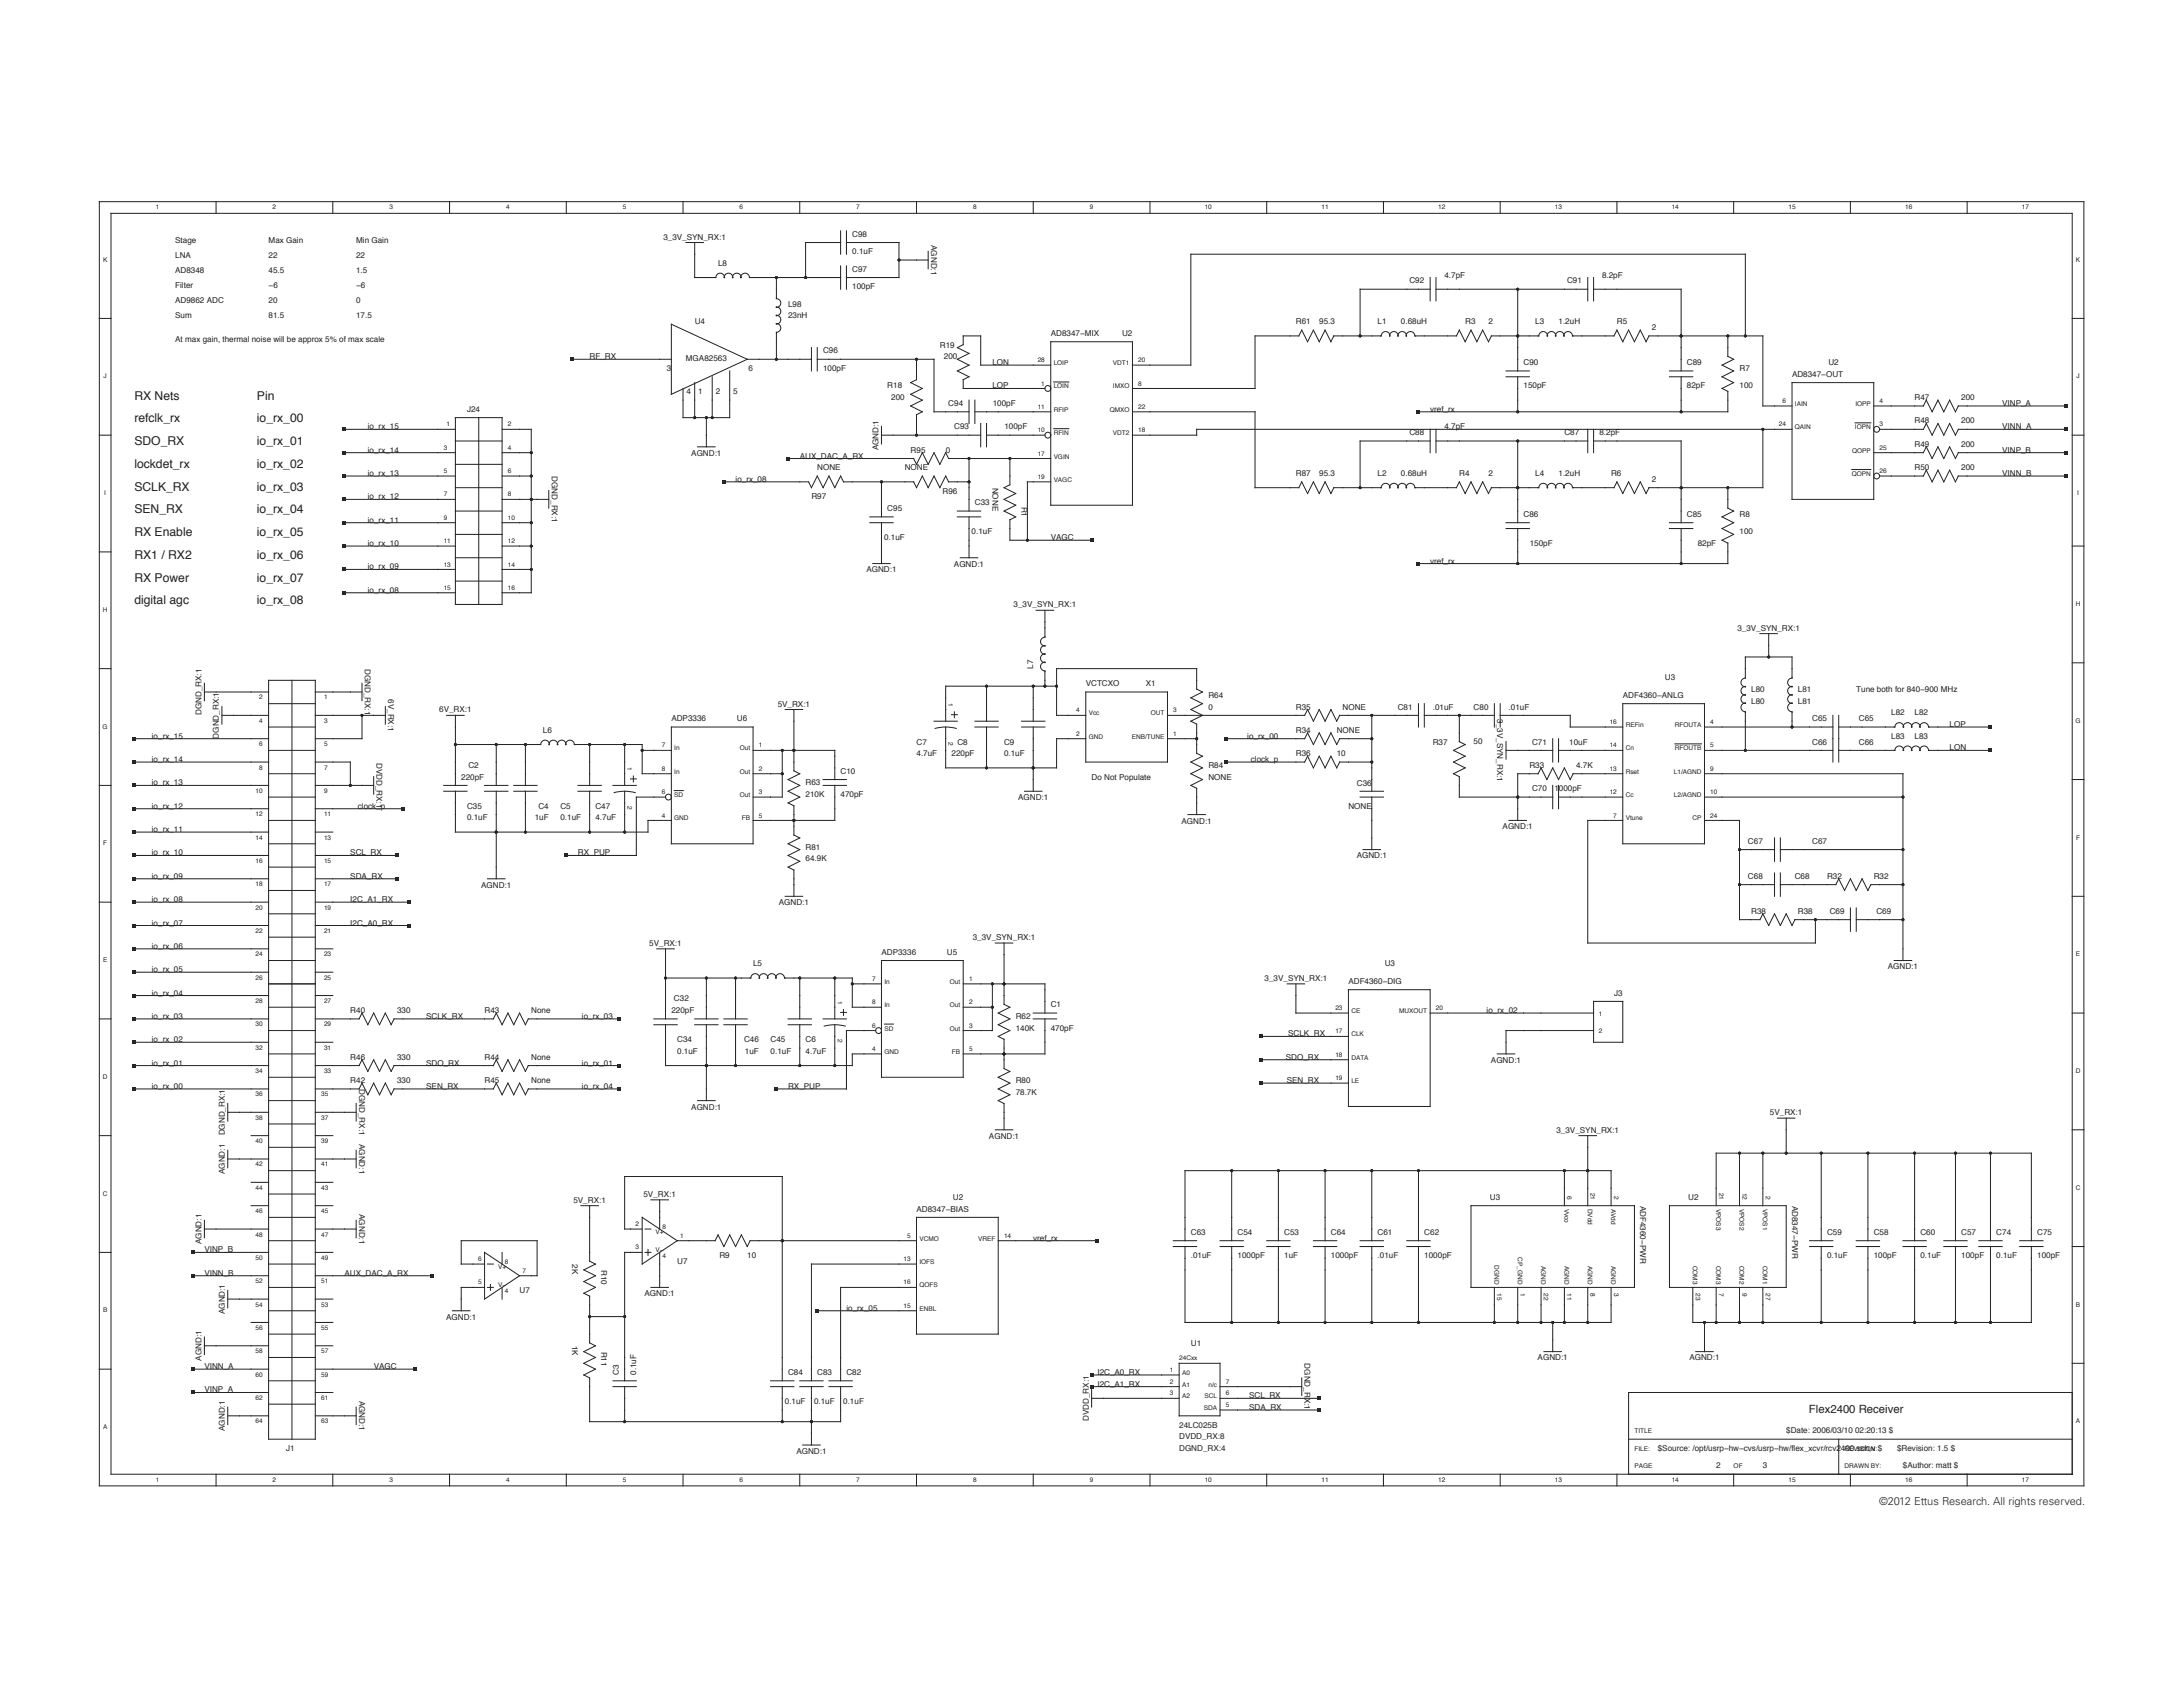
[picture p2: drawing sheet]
<svg xmlns="http://www.w3.org/2000/svg" width="279mm" height="216mm" viewBox="0 0 279 216" stroke-linecap="round" stroke-linejoin="round" font-family="sans-serif">
<defs><g id="words">
<g font-size="1.6" fill="#231f20">
<text x="17.2" y="51.1">RX Nets</text>
<text x="32.9" y="51.1">Pin</text>
<text x="17.2" y="54">refclk_rx</text>
<text x="17.2" y="57">SDO_RX</text>
<text x="17.2" y="59.9">lockdet_rx</text>
<text x="32.9" y="54">io_rx_00</text>
<text x="32.9" y="57">io_rx_01</text>
<text x="32.9" y="59.9">io_rx_02</text>
<text x="17.2" y="62.8">SCLK_RX</text>
<text x="17.2" y="65.7">SEN_RX</text>
<text x="32.9" y="62.8">io_rx_03</text>
<text x="32.9" y="65.7">io_rx_04</text>
<text x="17.2" y="68.6">RX Enable</text>
<text x="17.2" y="71.5">RX1 / RX2</text>
<text x="32.9" y="68.6">io_rx_05</text>
<text x="32.9" y="71.5">io_rx_06</text>
<text x="17.2" y="74.4">RX Power</text>
<text x="17.2" y="77.4">digital agc</text>
<text x="32.9" y="74.4">io_rx_07</text>
<text x="32.9" y="77.4">io_rx_08</text>
</g>
<text font-size="1.5" fill="#231f20" x="231.5" y="180.8">Flex2400 Receiver</text>
<text font-size="1.4" fill="#231f20" x="240.5" y="192.6">©2012 Ettus Research. All rights reserved.</text>
<g font-size="1" fill="#231f20">
<text x="22.4" y="31">Stage</text>
<text x="22.4" y="33">LNA</text>
<text x="22.4" y="34.9">AD8348</text>
<text x="34.4" y="31">Max Gain</text>
<text x="34.4" y="33">22</text>
<text x="34.4" y="34.9">45.5</text>
<text x="45.6" y="31">Min Gain</text>
<text x="45.6" y="33">22</text>
<text x="45.6" y="34.9">1.5</text>
<text x="84.9" y="30.7">3_3V_SYN_RX:1</text>
<text x="91.9" y="34">L8</text>
<text x="109.1" y="30.3">C98</text>
<text x="109.1" y="32.5">0.1uF</text>
<text x="109.1" y="34.8">C97</text>
<text x="119.2" y="31.3" transform="rotate(90 119.2 31.3)">AGND:1</text>
<text x="184.9" y="35.5">4.7pF</text>
<text x="205" y="35.5">8.2pF</text>
<text x="22.4" y="36.9">Filter</text>
<text x="22.4" y="38.8">AD9862 ADC</text>
<text x="22.4" y="40.8">Sum</text>
<text x="34.4" y="36.9">−6</text>
<text x="34.4" y="38.8">20</text>
<text x="34.4" y="40.8">81.5</text>
<text x="45.6" y="36.9">−6</text>
<text x="45.6" y="38.8">0</text>
<text x="45.6" y="40.8">17.5</text>
<text x="88.9" y="41.5">U4</text>
<text x="100.9" y="39.3">L98</text>
<text x="100.9" y="40.8">23nH</text>
<text x="109.1" y="37">100pF</text>
<text x="165.9" y="41.5">R61</text>
<text x="168.8" y="41.5">95.3</text>
<text x="176.3" y="41.5">L1</text>
<text x="179.3" y="41.5">0.68uH</text>
<text x="180.4" y="36.3">C92</text>
<text x="187.5" y="41.5">R3</text>
<text x="190.5" y="41.5">2</text>
<text x="196.5" y="41.5">L3</text>
<text x="199.5" y="41.5">1.2uH</text>
<text x="200.6" y="36.3">C91</text>
<text x="206.9" y="41.5">R5</text>
<text x="22.4" y="43.7">At max gain, thermal noise will be approx 5% of max scale</text>
<text x="75.5" y="46">RF_RX</text>
<text x="85.3" y="47.5">3</text>
<text x="87.8" y="46.3">MGA82563</text>
<text x="95.8" y="47.5">6</text>
<text x="105.3" y="45.2">C96</text>
<text x="105.3" y="47.5">100pF</text>
<text x="120.3" y="44.5">R19</text>
<text x="120.8" y="46">200</text>
<text x="127" y="46.7">LON</text>
<text x="134.5" y="43">AD8347−MIX</text>
<text x="143.6" y="43">U2</text>
<text x="195" y="46.7">C90</text>
<text x="211.4" y="42.2">2</text>
<text x="215.9" y="46.7">C89</text>
<text x="222.6" y="47.5">R7</text>
<text x="234" y="46.7">U2</text>
<text x="59.8" y="52.7">J24</text>
<text x="87.9" y="50.5">4</text>
<text x="89.4" y="50.5">1</text>
<text x="91.6" y="50.5">2</text>
<text x="93.9" y="50.5">5</text>
<text x="113.6" y="49.7">R18</text>
<text x="114.1" y="51.2">200</text>
<text x="121.4" y="52">C94</text>
<text x="127" y="49.7">LOP</text>
<text x="127.1" y="52">100pF</text>
<text x="183" y="52.7">vref_rx</text>
<text x="195" y="49.7">150pF</text>
<text x="215.9" y="49.7">82pF</text>
<text x="222.6" y="49.7">100</text>
<text x="229.4" y="48.2">AD8347−OUT</text>
<text x="245" y="51.2">R47</text>
<text x="251" y="51.2">200</text>
<text x="256.3" y="52">VINP_A</text>
<text x="47.1" y="54.9">io_rx_15</text>
<text x="47.1" y="57.9">io_rx_14</text>
<text x="88.5" y="58.3">AGND:1</text>
<text x="102.4" y="58.7">AUX_DAC_A_RX</text>
<text x="112.4" y="57.6" transform="rotate(-90 112.4 57.6)">AGND:1</text>
<text x="116.6" y="57.9">R95</text>
<text x="121" y="57.9">0</text>
<text x="122.1" y="54.9">C93</text>
<text x="128.6" y="54.9">100pF</text>
<text x="180.4" y="55.7">C88</text>
<text x="184.9" y="54.9">4.7pF</text>
<text x="200.2" y="55.7">C87</text>
<text x="204.7" y="55.7">8.2pF</text>
<text x="245" y="54.2">R48</text>
<text x="245" y="57.2">R49</text>
<text x="251" y="54.2">200</text>
<text x="251" y="57.2">200</text>
<text x="256.3" y="54.9">VINN_A</text>
<text x="256.3" y="57.9">VINP_B</text>
<text x="47.1" y="60.9">io_rx_13</text>
<text x="47.1" y="63.9">io_rx_12</text>
<text x="70.6" y="60.9" transform="rotate(90 70.6 60.9)">DGND_RX:1</text>
<text x="94.1" y="61.7">io_rx_08</text>
<text x="103.9" y="63.9">R97</text>
<text x="104.6" y="60.2">NONE</text>
<text x="113.6" y="65.4">C95</text>
<text x="115.8" y="60.2">NONE</text>
<text x="120.6" y="63.2">R96</text>
<text x="124.8" y="64.7">C33</text>
<text x="127" y="62.4" transform="rotate(90 127 62.4)">NONE</text>
<text x="130.7" y="64.8" transform="rotate(90 130.7 64.8)">R1</text>
<text x="165.9" y="60.9">R87</text>
<text x="168.8" y="60.9">95.3</text>
<text x="176.3" y="60.9">L2</text>
<text x="179.3" y="60.9">0.68uH</text>
<text x="186.8" y="60.9">R4</text>
<text x="190.5" y="60.9">2</text>
<text x="196.5" y="60.9">L4</text>
<text x="199.5" y="60.9">1.2uH</text>
<text x="206.2" y="60.9">R6</text>
<text x="211.4" y="61.7">2</text>
<text x="245" y="60.2">R50</text>
<text x="251" y="60.2">200</text>
<text x="256.3" y="60.9">VINN_B</text>
<text x="47.1" y="66.9">io_rx_11</text>
<text x="47.1" y="69.9">io_rx_10</text>
<text x="113.2" y="69.1">0.1uF</text>
<text x="124.4" y="68.4">0.1uF</text>
<text x="134.5" y="69.1">VAGC</text>
<text x="195" y="66.2">C86</text>
<text x="195.8" y="69.9">150pF</text>
<text x="215.9" y="66.2">C85</text>
<text x="217.3" y="69.9">82pF</text>
<text x="222.6" y="68.4">100</text>
<text x="222.6" y="66.2">R8</text>
<text x="47.1" y="72.9">io_rx_09</text>
<text x="47.1" y="75.9">io_rx_08</text>
<text x="110.9" y="73.3">AGND:1</text>
<text x="122.1" y="72.5">AGND:1</text>
<text x="129.7" y="77.7">3_3V_SYN_RX:1</text>
<text x="183" y="72.1">vref_rx</text>
<text x="222.4" y="80.7">3_3V_SYN_RX:1</text>
<text x="46.7" y="85.6" transform="rotate(90 46.7 85.6)">DGND_RX:1</text>
<text x="49.7" y="89.5" transform="rotate(90 49.7 89.5)">6V_RX:1</text>
<text x="132.2" y="85.6" transform="rotate(-90 132.2 85.6)">L7</text>
<text x="139" y="87.8">VCTCXO</text>
<text x="146.7" y="87.8">X1</text>
<text x="154.7" y="89.3">R64</text>
<text x="207.7" y="89.3">ADF4360−ANLG</text>
<text x="213.1" y="87.1">U3</text>
<text x="224.1" y="88.6">L80</text>
<text x="230.1" y="88.6">L81</text>
<text x="237.6" y="88.6">Tune both for 840−900 MHz</text>
<text x="19.4" y="94.5">io_rx_15</text>
<text x="25.8" y="91.5" transform="rotate(-90 25.8 91.5)">DGND_RX:1</text>
<text x="28" y="94.5" transform="rotate(-90 28 94.5)">DGND_RX:1</text>
<text x="56.2" y="91.2">6V_RX:1</text>
<text x="69.5" y="93.8">L6</text>
<text x="85.9" y="92.3">ADP3336</text>
<text x="94.3" y="92.3">U6</text>
<text x="99.5" y="90.4">5V_RX:1</text>
<text x="117.3" y="95.3">C7</text>
<text x="122.5" y="95.3">C8</text>
<text x="128.5" y="95.3">C9</text>
<text x="154.7" y="90.8">0</text>
<text x="159.6" y="94.5">io_rx_00</text>
<text x="165.9" y="90.8">R35</text>
<text x="165.9" y="93.8">R34</text>
<text x="171.1" y="93.8">NONE</text>
<text x="171.8" y="90.8">NONE</text>
<text x="178.9" y="90.8">C81</text>
<text x="183.4" y="90.8">.01uF</text>
<text x="183.4" y="95.3">R37</text>
<text x="188.6" y="90.8">C80</text>
<text x="188.6" y="95.3">50</text>
<text x="191.6" y="92" transform="rotate(90 191.6 92)">3_3V_SYN_RX:1</text>
<text x="193.1" y="90.8">.01uF</text>
<text x="196.1" y="95.3">C71</text>
<text x="200.8" y="95.3">10uF</text>
<text x="224.1" y="90.1">L80</text>
<text x="230.1" y="90.1">L81</text>
<text x="231.9" y="92.3">C65</text>
<text x="231.9" y="95.3">C66</text>
<text x="237.9" y="92.3">C65</text>
<text x="237.9" y="95.3">C66</text>
<text x="242.1" y="91.6">L82</text>
<text x="242.1" y="94.5">L83</text>
<text x="245" y="91.6">L82</text>
<text x="245" y="94.5">L83</text>
<text x="249.5" y="93">LOP</text>
<text x="19.4" y="97.5">io_rx_14</text>
<text x="19.4" y="100.5">io_rx_13</text>
<text x="48.2" y="97.6" transform="rotate(90 48.2 97.6)">DVDD_RX:1</text>
<text x="59" y="99.8">220pF</text>
<text x="59.9" y="98.3">C2</text>
<text x="103.1" y="100.5">R63</text>
<text x="107.6" y="99">C10</text>
<text x="117.3" y="96.8">4.7uF</text>
<text x="121.8" y="96.8">220pF</text>
<text x="128.5" y="96.8">0.1uF</text>
<text x="139.7" y="99.8">Do Not Populate</text>
<text x="154.7" y="98.3">R84</text>
<text x="154.7" y="99.8">NONE</text>
<text x="160.1" y="97.5">clock_p</text>
<text x="165.9" y="96.8">R36</text>
<text x="171.1" y="96.8">10</text>
<text x="173.7" y="100.5">C36</text>
<text x="195.7" y="98.3">R33</text>
<text x="196.1" y="101.3">C70</text>
<text x="198.9" y="101.3">1000pF</text>
<text x="201.7" y="98.3">4.7K</text>
<text x="249.5" y="96">LON</text>
<text x="19.4" y="106.5">io_rx_11</text>
<text x="19.4" y="103.5">io_rx_12</text>
<text x="45.8" y="103.5">clock_p</text>
<text x="59.8" y="103.5">C35</text>
<text x="59.8" y="105">0.1uF</text>
<text x="68.4" y="105">1uF</text>
<text x="68.9" y="103.5">C4</text>
<text x="71.7" y="103.5">C5</text>
<text x="71.7" y="105">0.1uF</text>
<text x="76.2" y="103.5">C47</text>
<text x="76.2" y="105">4.7uF</text>
<text x="103.1" y="102">210K</text>
<text x="107.6" y="102">470pF</text>
<text x="130.3" y="102.4">AGND:1</text>
<text x="151.2" y="105.4">AGND:1</text>
<text x="172.6" y="103.5">NONE</text>
<text x="192.3" y="106.1">AGND:1</text>
<text x="223.7" y="108">C67</text>
<text x="231.9" y="108">C67</text>
<text x="19.4" y="109.5">io_rx_10</text>
<text x="19.4" y="112.5">io_rx_09</text>
<text x="44.8" y="109.5">SCL_RX</text>
<text x="44.8" y="112.5">SDA_RX</text>
<text x="61.6" y="113.6">AGND:1</text>
<text x="74" y="109.5">RX_PUP</text>
<text x="103.1" y="108.7">R81</text>
<text x="103.1" y="110.2">64.9K</text>
<text x="173.6" y="109.9">AGND:1</text>
<text x="223.7" y="112.5">C68</text>
<text x="229.7" y="112.5">C68</text>
<text x="233.8" y="112.5">R32</text>
<text x="239.8" y="112.5">R32</text>
<text x="19.4" y="115.5">io_rx_08</text>
<text x="19.4" y="118.4">io_rx_07</text>
<text x="44.8" y="115.5">I2C_A1_RX</text>
<text x="44.8" y="118.4">I2C_A0_RX</text>
<text x="99.7" y="115.9">AGND:1</text>
<text x="224.1" y="117">R38</text>
<text x="230.1" y="117">R38</text>
<text x="234.2" y="117">C69</text>
<text x="240.2" y="117">C69</text>
<text x="19.4" y="124.4">io_rx_05</text>
<text x="19.4" y="121.4">io_rx_06</text>
<text x="83.1" y="121.1">5V_RX:1</text>
<text x="96.4" y="123.7">L5</text>
<text x="112.8" y="122.2">ADP3336</text>
<text x="121.2" y="122.2">U5</text>
<text x="124.5" y="120.3">3_3V_SYN_RX:1</text>
<text x="161.9" y="125.5">3_3V_SYN_RX:1</text>
<text x="172.6" y="125.9">ADF4360−DIG</text>
<text x="177.2" y="123.7">U3</text>
<text x="241.6" y="124.1">AGND:1</text>
<text x="19.4" y="127.4">io_rx_04</text>
<text x="19.4" y="130.4">io_rx_03</text>
<text x="44.8" y="129.7">R40</text>
<text x="50.8" y="129.7">330</text>
<text x="54.5" y="130.4">SCLK_RX</text>
<text x="62" y="129.7">R43</text>
<text x="68" y="129.7">None</text>
<text x="74.5" y="130.4">io_rx_03</text>
<text x="85.9" y="129.7">220pF</text>
<text x="86.3" y="128.2">C32</text>
<text x="130" y="130.4">R62</text>
<text x="130" y="131.9">140K</text>
<text x="134.5" y="128.9">C1</text>
<text x="134.5" y="131.9">470pF</text>
<text x="190.3" y="129.7">io_rx_02</text>
<text x="206.6" y="127.4">J3</text>
<text x="19.4" y="133.4">io_rx_02</text>
<text x="19.4" y="136.4">io_rx_01</text>
<text x="44.8" y="135.6">R46</text>
<text x="50.8" y="135.6">330</text>
<text x="54.5" y="136.4">SDO_RX</text>
<text x="62" y="135.6">R44</text>
<text x="68" y="135.6">None</text>
<text x="74.5" y="136.4">io_rx_01</text>
<text x="86.7" y="133.4">C34</text>
<text x="86.7" y="134.9">0.1uF</text>
<text x="95.2" y="133.4">C46</text>
<text x="95.3" y="134.9">1uF</text>
<text x="98.6" y="133.4">C45</text>
<text x="98.6" y="134.9">0.1uF</text>
<text x="103.1" y="133.4">C6</text>
<text x="103.1" y="134.9">4.7uF</text>
<text x="164.6" y="135.6">SDO_RX</text>
<text x="164.9" y="132.6">SCLK_RX</text>
<text x="190.8" y="136">AGND:1</text>
<text x="19.4" y="139.4">io_rx_00</text>
<text x="44.8" y="138.6">R42</text>
<text x="46" y="139.4" transform="rotate(90 46 139.4)">DGND_RX:1</text>
<text x="50.8" y="138.6">330</text>
<text x="54.5" y="139.4">SEN_RX</text>
<text x="62" y="138.6">R45</text>
<text x="68" y="138.6">None</text>
<text x="74.5" y="139.4">io_rx_04</text>
<text x="88.5" y="142">AGND:1</text>
<text x="100.9" y="139.4">RX_PUP</text>
<text x="130" y="138.6">R80</text>
<text x="130" y="140.1">78.7K</text>
<text x="164.7" y="138.6">SEN_RX</text>
<text x="226.5" y="142.7">5V_RX:1</text>
<text x="28.8" y="145.3" transform="rotate(-90 28.8 145.3)">DGND_RX:1</text>
<text x="46" y="146.4" transform="rotate(90 46 146.4)">AGND:1</text>
<text x="126.6" y="145.7">AGND:1</text>
<text x="199.2" y="145">3_3V_SYN_RX:1</text>
<text x="28.8" y="150.3" transform="rotate(-90 28.8 150.3)">AGND:1</text>
<text x="46" y="155.4" transform="rotate(90 46 155.4)">AGND:1</text>
<text x="73.4" y="153.9">5V_RX:1</text>
<text x="82.4" y="153.2">5V_RX:1</text>
<text x="117.3" y="155.1">AD8347−BIAS</text>
<text x="122" y="153.6">U2</text>
<text x="190.7" y="153.6">U3</text>
<text x="209.9" y="154.3" transform="rotate(90 209.9 154.3)">ADF4360−PWR</text>
<text x="216.1" y="153.6">U2</text>
<text x="229.4" y="154.3" transform="rotate(90 229.4 154.3)">AD8347−PWR</text>
<text x="25.8" y="159.2" transform="rotate(-90 25.8 159.2)">AGND:1</text>
<text x="26.2" y="160.3">VINP_B</text>
<text x="73.2" y="161.8" transform="rotate(90 73.2 161.8)">2K</text>
<text x="86.7" y="161.8">U7</text>
<text x="92.1" y="161">R9</text>
<text x="95.6" y="161">10</text>
<text x="132.2" y="158.8">vref_rx</text>
<text x="152.4" y="158.1">C63</text>
<text x="152.4" y="161">.01uF</text>
<text x="158.4" y="158.1">C54</text>
<text x="158.4" y="161">1000pF</text>
<text x="164.4" y="158.1">C53</text>
<text x="164.4" y="161">1uF</text>
<text x="170.3" y="158.1">C64</text>
<text x="170.3" y="161">1000pF</text>
<text x="176.3" y="158.1">C61</text>
<text x="176.3" y="161">.01uF</text>
<text x="182.3" y="158.1">C62</text>
<text x="182.3" y="161">1000pF</text>
<text x="233.8" y="158.1">C59</text>
<text x="233.8" y="161">0.1uF</text>
<text x="239.8" y="158.1">C58</text>
<text x="239.8" y="161">100pF</text>
<text x="245.8" y="158.1">C60</text>
<text x="245.8" y="161">0.1uF</text>
<text x="251" y="158.1">C57</text>
<text x="251" y="161">100pF</text>
<text x="255.5" y="158.1">C74</text>
<text x="255.5" y="161">0.1uF</text>
<text x="260.7" y="158.1">C75</text>
<text x="260.7" y="161">100pF</text>
<text x="26.2" y="163.3">VINN_B</text>
<text x="44.1" y="163.3">AUX_DAC_A_RX</text>
<text x="66.5" y="165.5">U7</text>
<text x="77" y="162.5" transform="rotate(90 77 162.5)">R10</text>
<text x="82.5" y="165.9">AGND:1</text>
<text x="108.3" y="167.8">io_rx_05</text>
<text x="28.8" y="168.2" transform="rotate(-90 28.8 168.2)">AGND:1</text>
<text x="57.1" y="168.9">AGND:1</text>
<text x="73.2" y="172.2" transform="rotate(90 73.2 172.2)">1K</text>
<text x="77" y="173" transform="rotate(90 77 173)">R11</text>
<text x="152.4" y="172.2">U1</text>
<text x="25.8" y="174.2" transform="rotate(-90 25.8 174.2)">AGND:1</text>
<text x="26.2" y="178.2">VINP_A</text>
<text x="26.2" y="175.2">VINN_A</text>
<text x="46" y="179.3" transform="rotate(90 46 179.3)">AGND:1</text>
<text x="47.8" y="175.2">VAGC</text>
<text x="79.2" y="176" transform="rotate(-90 79.2 176)">C3</text>
<text x="81.4" y="176" transform="rotate(-90 81.4 176)">0.1uF</text>
<text x="100.5" y="179.7">0.1uF</text>
<text x="100.9" y="176">C84</text>
<text x="104.2" y="179.7">0.1uF</text>
<text x="104.6" y="176">C83</text>
<text x="107.9" y="179.7">0.1uF</text>
<text x="108.3" y="176">C82</text>
<text x="140.5" y="177.5">I2C_A1_RX</text>
<text x="140.5" y="176">I2C_A0_RX</text>
<text x="159.9" y="179">SCL_RX</text>
<text x="167" y="174.5" transform="rotate(90 167 174.5)">DGND_RX:1</text>
<text x="196.8" y="174.1">AGND:1</text>
<text x="216.2" y="174.1">AGND:1</text>
<text x="28.8" y="183.1" transform="rotate(-90 28.8 183.1)">AGND:1</text>
<text x="36.6" y="185.7">J1</text>
<text x="139.3" y="181.9" transform="rotate(-90 139.3 181.9)">DVDD_RX:1</text>
<text x="150.9" y="182.7">24LC025B</text>
<text x="150.9" y="185.7">DGND_RX:4</text>
<text x="150.9" y="184.2">DVDD_RX:8</text>
<text x="159.9" y="180.5">SDA_RX</text>
<text x="212.2" y="185.7">$Source: /opt/usrp−hw−cvs/usrp−hw/flex_xcvr/rcv2400.sch,v $</text>
<text x="228.6" y="183.4">$Date: 2006/03/10 02:20:13 $</text>
<text x="242.8" y="185.7">$Revision: 1.5 $</text>
<text x="101.9" y="186.1">AGND:1</text>
<text x="219.6" y="187.9">2</text>
<text x="225.6" y="187.9">3</text>
<text x="243.6" y="187.9">$Author: matt $</text>
</g>
<g font-size=".8" fill="#231f20">
<text x="20" y="26.8">1</text>
<text x="34.9" y="26.8">2</text>
<text x="49.8" y="26.8">3</text>
<text x="64.8" y="26.8">4</text>
<text x="79.7" y="26.8">5</text>
<text x="94.7" y="26.8">6</text>
<text x="109.6" y="26.8">7</text>
<text x="124.5" y="26.8">8</text>
<text x="139.5" y="26.8">9</text>
<text x="154.2" y="26.8">10</text>
<text x="169.1" y="26.8">11</text>
<text x="184.1" y="26.8">12</text>
<text x="199" y="26.8">13</text>
<text x="214" y="26.8">14</text>
<text x="228.9" y="26.8">15</text>
<text x="243.8" y="26.8">16</text>
<text x="258.8" y="26.8">17</text>
<text x="13.2" y="33.5">K</text>
<text x="265.7" y="33.5">K</text>
<text x="132.8" y="46.4">28</text>
<text x="134.9" y="46.7">LOIP</text>
<text x="142.4" y="46.7">VDT1</text>
<text x="145.7" y="46.4">20</text>
<text x="13.3" y="48.4">J</text>
<text x="132.8" y="52.3">11</text>
<text x="133.3" y="49.3">1</text>
<text x="134.9" y="52.7">RFIP</text>
<text x="134.9" y="49.7">LOIN</text>
<text x="142" y="52.7">QMXO</text>
<text x="142.4" y="49.7">IMXO</text>
<text x="145.7" y="49.3">8</text>
<text x="145.7" y="52.3">22</text>
<text x="228.2" y="51.6">6</text>
<text x="229.7" y="52">IAIN</text>
<text x="237.5" y="52">IOPP</text>
<text x="240.6" y="51.6">4</text>
<text x="265.8" y="48.4">J</text>
<text x="56.8" y="57.6">3</text>
<text x="57.2" y="54.6">1</text>
<text x="65" y="54.6">2</text>
<text x="65" y="57.6">4</text>
<text x="132.8" y="55.3">10</text>
<text x="132.8" y="58.3">17</text>
<text x="134.9" y="58.7">VGIN</text>
<text x="134.9" y="55.7">RFIN</text>
<text x="142.4" y="55.7">VDT2</text>
<text x="145.7" y="55.3">18</text>
<text x="227.7" y="54.6">24</text>
<text x="229.7" y="54.9">QAIN</text>
<text x="237" y="57.9">QOPP</text>
<text x="237.4" y="54.9">IOPN</text>
<text x="240.6" y="54.6">3</text>
<text x="240.6" y="57.6">25</text>
<text x="13.3" y="63.4">I</text>
<text x="56.8" y="60.5">5</text>
<text x="56.8" y="63.5">7</text>
<text x="65" y="63.5">8</text>
<text x="65" y="60.5">6</text>
<text x="132.8" y="61.3">19</text>
<text x="134.9" y="61.7">VAGC</text>
<text x="237" y="60.9">QOPN</text>
<text x="240.6" y="60.5">26</text>
<text x="265.9" y="63.4">I</text>
<text x="56.8" y="66.5">9</text>
<text x="56.8" y="69.5">11</text>
<text x="65" y="66.5">10</text>
<text x="65" y="69.5">12</text>
<text x="56.8" y="75.5">15</text>
<text x="56.8" y="72.5">13</text>
<text x="65" y="75.5">16</text>
<text x="65" y="72.5">14</text>
<text x="265.7" y="77.6">H</text>
<text x="13.2" y="78.3">H</text>
<text x="33.2" y="89.5">2</text>
<text x="41.5" y="89.5">1</text>
<text x="121.4" y="90" transform="rotate(90 121.4 90)">1</text>
<text x="13.1" y="93.3">G</text>
<text x="33.2" y="92.5">4</text>
<text x="33.2" y="95.5">6</text>
<text x="41.5" y="92.5">3</text>
<text x="41.5" y="95.5">5</text>
<text x="84.7" y="95.7">7</text>
<text x="97.1" y="95.7">1</text>
<text x="121.4" y="94.9" transform="rotate(90 121.4 94.9)">2</text>
<text x="137.8" y="91.2">4</text>
<text x="137.8" y="94.2">2</text>
<text x="139.3" y="91.6">Vcc</text>
<text x="139.3" y="94.5">GND</text>
<text x="144.9" y="94.5">ENB/TUNE</text>
<text x="147.3" y="91.6">OUT</text>
<text x="150.2" y="91.2">3</text>
<text x="150.2" y="94.2">1</text>
<text x="206" y="92.7">16</text>
<text x="206" y="95.7">14</text>
<text x="208.1" y="93">REFin</text>
<text x="214.4" y="93">RFOUTA</text>
<text x="218.9" y="92.7">4</text>
<text x="218.9" y="95.7">5</text>
<text x="265.6" y="92.5">G</text>
<text x="32.7" y="101.5">10</text>
<text x="33.2" y="98.5">8</text>
<text x="41.5" y="98.5">7</text>
<text x="41.5" y="101.5">9</text>
<text x="80.3" y="98.2" transform="rotate(90 80.3 98.2)">1</text>
<text x="84.7" y="98.6">8</text>
<text x="84.7" y="101.6">6</text>
<text x="86.3" y="96">In</text>
<text x="86.3" y="99">In</text>
<text x="94.7" y="96">Out</text>
<text x="94.7" y="99">Out</text>
<text x="97.1" y="98.6">2</text>
<text x="97.1" y="101.6">3</text>
<text x="206" y="98.6">13</text>
<text x="206" y="101.6">12</text>
<text x="208.1" y="96">Cn</text>
<text x="208.1" y="99">Rset</text>
<text x="214.2" y="99">L1/AGND</text>
<text x="214.4" y="96">RFOUTB</text>
<text x="218.9" y="98.6">9</text>
<text x="218.9" y="101.6">10</text>
<text x="32.7" y="104.5">12</text>
<text x="32.7" y="107.5">14</text>
<text x="41.5" y="104.5">11</text>
<text x="41.5" y="107.5">13</text>
<text x="80.3" y="103.1" transform="rotate(90 80.3 103.1)">2</text>
<text x="84.7" y="104.6">4</text>
<text x="86.3" y="105">GND</text>
<text x="86.3" y="102">SD</text>
<text x="94.7" y="102">Out</text>
<text x="95" y="105">FB</text>
<text x="97.1" y="104.6">5</text>
<text x="206.5" y="104.6">7</text>
<text x="208.1" y="105">Vtune</text>
<text x="208.1" y="102">Cc</text>
<text x="214.2" y="102">L2/AGND</text>
<text x="216.6" y="105">CP</text>
<text x="218.9" y="104.6">24</text>
<text x="265.7" y="107.4">F</text>
<text x="13.2" y="108.2">F</text>
<text x="32.7" y="110.4">16</text>
<text x="32.7" y="113.4">18</text>
<text x="41.5" y="110.4">15</text>
<text x="41.5" y="113.4">17</text>
<text x="32.7" y="116.4">20</text>
<text x="32.7" y="119.4">22</text>
<text x="41.5" y="116.4">19</text>
<text x="41.5" y="119.4">21</text>
<text x="13.2" y="123.1">E</text>
<text x="32.7" y="122.4">24</text>
<text x="32.7" y="125.4">26</text>
<text x="41.5" y="122.4">23</text>
<text x="41.5" y="125.4">25</text>
<text x="111.6" y="125.5">7</text>
<text x="113.2" y="125.9">In</text>
<text x="121.6" y="125.9">Out</text>
<text x="124" y="125.5">1</text>
<text x="265.7" y="122.4">E</text>
<text x="32.7" y="128.4">28</text>
<text x="32.7" y="131.3">30</text>
<text x="41.5" y="128.4">27</text>
<text x="41.5" y="131.3">29</text>
<text x="107.2" y="128.1" transform="rotate(90 107.2 128.1)">1</text>
<text x="111.6" y="128.5">8</text>
<text x="111.6" y="131.5">6</text>
<text x="113.2" y="128.9">In</text>
<text x="113.2" y="131.9">SD</text>
<text x="121.6" y="128.9">Out</text>
<text x="121.6" y="131.9">Out</text>
<text x="124" y="128.5">2</text>
<text x="124" y="131.5">3</text>
<text x="170.9" y="129.3">23</text>
<text x="173" y="129.7">CE</text>
<text x="179.1" y="129.7">MUXOUT</text>
<text x="183.8" y="129.3">20</text>
<text x="204.6" y="130">1</text>
<text x="32.7" y="134.4">32</text>
<text x="32.7" y="137.3">34</text>
<text x="41.5" y="134.4">31</text>
<text x="41.5" y="137.3">33</text>
<text x="107.2" y="133" transform="rotate(90 107.2 133)">2</text>
<text x="111.6" y="134.5">4</text>
<text x="113.2" y="134.9">GND</text>
<text x="121.8" y="134.9">FB</text>
<text x="124" y="134.5">5</text>
<text x="170.9" y="132.3">17</text>
<text x="170.9" y="135.3">18</text>
<text x="173" y="132.6">CLK</text>
<text x="173" y="135.6">DATA</text>
<text x="204.6" y="132.3">2</text>
<text x="265.7" y="137.3">D</text>
<text x="13.2" y="138.1">D</text>
<text x="32.7" y="140.3">36</text>
<text x="32.7" y="143.3">38</text>
<text x="41.1" y="140.3">35</text>
<text x="41.1" y="143.3">37</text>
<text x="170.9" y="138.2">19</text>
<text x="173" y="138.6">LE</text>
<text x="32.7" y="146.3">40</text>
<text x="32.7" y="149.3">42</text>
<text x="41.1" y="146.3">39</text>
<text x="41.1" y="149.3">41</text>
<text x="13.2" y="153">C</text>
<text x="32.7" y="152.3">44</text>
<text x="32.7" y="155.3">46</text>
<text x="41.1" y="152.3">43</text>
<text x="41.1" y="155.3">45</text>
<text x="200.2" y="154.7" transform="rotate(90 200.2 154.7)">Vvco</text>
<text x="200.6" y="153.1" transform="rotate(90 200.6 153.1)">6</text>
<text x="203.2" y="154.7" transform="rotate(90 203.2 154.7)">DVdd</text>
<text x="203.6" y="152.6" transform="rotate(90 203.6 152.6)">21</text>
<text x="206.2" y="154.7" transform="rotate(90 206.2 154.7)">AVdd</text>
<text x="206.6" y="153.1" transform="rotate(90 206.6 153.1)">2</text>
<text x="219.6" y="154.7" transform="rotate(90 219.6 154.7)">VPOS3</text>
<text x="220" y="152.6" transform="rotate(90 220 152.6)">21</text>
<text x="222.6" y="154.7" transform="rotate(90 222.6 154.7)">VPOS2</text>
<text x="223" y="152.6" transform="rotate(90 223 152.6)">12</text>
<text x="225.6" y="154.7" transform="rotate(90 225.6 154.7)">VPOS1</text>
<text x="226" y="153.1" transform="rotate(90 226 153.1)">2</text>
<text x="265.7" y="152.3">C</text>
<text x="32.7" y="158.3">48</text>
<text x="32.7" y="161.2">50</text>
<text x="41.1" y="158.3">47</text>
<text x="41.1" y="161.2">49</text>
<text x="61.2" y="161.4">6</text>
<text x="64.6" y="161.8">8</text>
<text x="81.4" y="159.9">3</text>
<text x="81.4" y="156.9">2</text>
<text x="83.9" y="157.9">V+</text>
<text x="83.9" y="160.3">V−</text>
<text x="84.8" y="157.3">8</text>
<text x="84.8" y="161">4</text>
<text x="87" y="158.4">1</text>
<text x="115.6" y="161.4">13</text>
<text x="116.1" y="158.4">5</text>
<text x="117.7" y="158.8">VCMO</text>
<text x="117.7" y="161.8">IOFS</text>
<text x="125.2" y="158.8">VREF</text>
<text x="128.5" y="158.4">14</text>
<text x="191.3" y="161.9" transform="rotate(90 191.3 161.9)">DGND</text>
<text x="194.2" y="160.9" transform="rotate(90 194.2 160.9)">CP_GND</text>
<text x="197.2" y="162" transform="rotate(90 197.2 162)">AGND</text>
<text x="200.2" y="162" transform="rotate(90 200.2 162)">AGND</text>
<text x="203.2" y="162" transform="rotate(90 203.2 162)">AGND</text>
<text x="206.2" y="162" transform="rotate(90 206.2 162)">AGND</text>
<text x="216.7" y="162" transform="rotate(90 216.7 162)">COM3</text>
<text x="219.6" y="162" transform="rotate(90 219.6 162)">COM3</text>
<text x="222.6" y="162" transform="rotate(90 222.6 162)">COM2</text>
<text x="225.6" y="162" transform="rotate(90 225.6 162)">COM1</text>
<text x="13.2" y="168">B</text>
<text x="32.7" y="164.2">52</text>
<text x="32.7" y="167.2">54</text>
<text x="41.1" y="164.2">51</text>
<text x="41.1" y="167.2">53</text>
<text x="61.2" y="164.4">5</text>
<text x="63.7" y="162.4">V+</text>
<text x="63.7" y="164.8">V−</text>
<text x="64.6" y="165.5">4</text>
<text x="66.9" y="162.9">7</text>
<text x="115.6" y="164.4">16</text>
<text x="115.6" y="167.4">15</text>
<text x="117.7" y="164.8">QOFS</text>
<text x="117.7" y="167.8">ENBL</text>
<text x="191.6" y="165.5" transform="rotate(90 191.6 165.5)">15</text>
<text x="194.6" y="165.5" transform="rotate(90 194.6 165.5)">1</text>
<text x="197.6" y="165.5" transform="rotate(90 197.6 165.5)">22</text>
<text x="200.6" y="165.5" transform="rotate(90 200.6 165.5)">11</text>
<text x="203.6" y="165.5" transform="rotate(90 203.6 165.5)">8</text>
<text x="206.6" y="165.5" transform="rotate(90 206.6 165.5)">3</text>
<text x="217" y="165.5" transform="rotate(90 217 165.5)">23</text>
<text x="220" y="165.5" transform="rotate(90 220 165.5)">7</text>
<text x="223" y="165.5" transform="rotate(90 223 165.5)">9</text>
<text x="226" y="165.5" transform="rotate(90 226 165.5)">27</text>
<text x="265.7" y="167.2">B</text>
<text x="32.7" y="170.2">56</text>
<text x="32.7" y="173.2">58</text>
<text x="41.1" y="170.2">55</text>
<text x="41.1" y="173.2">57</text>
<text x="32.7" y="176.2">60</text>
<text x="32.7" y="179.2">62</text>
<text x="41.1" y="176.2">59</text>
<text x="41.1" y="179.2">61</text>
<text x="149.7" y="175.6">1</text>
<text x="149.7" y="178.6">3</text>
<text x="149.7" y="177.1">2</text>
<text x="150.9" y="174.1">24Cxx</text>
<text x="151.3" y="176">A0</text>
<text x="151.3" y="179">A2</text>
<text x="151.3" y="177.5">A1</text>
<text x="154.2" y="179">SCL</text>
<text x="154.7" y="177.5">n/c</text>
<text x="156.9" y="178.6">6</text>
<text x="156.9" y="177.1">7</text>
<text x="13.2" y="182.9">A</text>
<text x="32.7" y="182.1">64</text>
<text x="41.1" y="182.1">63</text>
<text x="154.1" y="180.5">SDA</text>
<text x="156.9" y="180.1">5</text>
<text x="209.2" y="185.7">FILE:</text>
<text x="209.2" y="183.4">TITLE</text>
<text x="236.1" y="185.7">REVISION:</text>
<text x="265.7" y="182.2">A</text>
<text x="20" y="189.6">1</text>
<text x="34.9" y="189.6">2</text>
<text x="49.8" y="189.6">3</text>
<text x="64.8" y="189.6">4</text>
<text x="79.7" y="189.6">5</text>
<text x="94.7" y="189.6">6</text>
<text x="109.6" y="189.6">7</text>
<text x="124.5" y="189.6">8</text>
<text x="139.5" y="189.6">9</text>
<text x="154.2" y="189.6">10</text>
<text x="169.1" y="189.6">11</text>
<text x="184.1" y="189.6">12</text>
<text x="199" y="189.6">13</text>
<text x="209.2" y="187.9">PAGE</text>
<text x="214" y="189.6">14</text>
<text x="221.9" y="187.9">OF</text>
<text x="228.9" y="189.6">15</text>
<text x="236.1" y="187.9">DRAWN BY:</text>
<text x="243.8" y="189.6">16</text>
<text x="258.8" y="189.6">17</text>
</g>
</g></defs>
<g fill="none" stroke="#231f20" stroke-width=".13">
<path d="M12.7 25.8h254v164.4h-254zM14.2 27.3h251v161.4h-251zM27.7 25.8v1.5M42.6 25.8v1.5M57.5 25.8v1.5M72.5 25.8v1.5M87.4 25.8v1.5M87.8 31h2.2M88.9 31v4.5h2.7a.55 .55 0 0 1 .6-.6 .55 .55 0 0 1 .5 .7 .53 .53 0 0 1 .5-.6 .53 .53 0 0 1 .6 .6 .53 .53 0 0 1 .5-.6 .53 .53 0 0 1 .5 .6 .55 .55 0 0 1 .6-.6 .55 .55 0 0 1 .5 .5h11.7M99.4 35.5v2.7a.55 .55 0 0 1 .5 .6 .55 .55 0 0 1-.6 .5 .53 .53 0 0 1 .6 .5 .53 .53 0 0 1-.6 .6 .53 .53 0 0 1 .6 .5 .53 .53 0 0 1-.6 .5 .55 .55 0 0 1 .6 .6 .55 .55 0 0 1-.5 .5v3.5M102.4 25.8v1.5M107.6 31h-4.5v4.5"/>
<path d="M107.6 29.5v3M107.6 34v3M108.3 31h6.8v4.5h-6.8M108.3 29.5v3M108.3 34v3M115.1 33.3h3.7M117.3 25.8v1.5M118.8 32.2v2.2M132.2 25.8v1.5M147.2 25.8v1.5M162.1 25.8v1.5M177.1 25.8v1.5"/>
<path d="M183 35.5v3M183 37h-8.9v6M183.8 37h19.4M183.8 35.5v3M192 25.8v1.5M194.2 37v10.5M203.2 35.5v3M204 37h11.2v10.5M204 35.5v3M206.9 25.8v1.5M221.9 25.8v1.5M236.8 25.8v1.5"/>
<path d="M251.8 25.8v1.5M12.7 55.7h1.5M12.7 40.8h1.5M44.1 54.9h14.2M44.1 57.9h14.2M58.3 56.4h6M58.3 59.4h6M58.3 53.5h6v23.9h-6zM61.3 53.5v23.9M64.3 54.9h3.7v21h-3.7M64.3 57.9h3.7M73.2 46h12.7"/>
<path d="M85.9 41.5l9.7 4.5-9.7 4.5zM88.9 49v4.5M89.3 57.2h2.2M90.4 53.5v3.7M91.2 48.2v5.3M93.4 47.5v6h-6v-3.8M95.6 46h8.3M100.9 58.7h16M103.9 44.5v3M104.6 46h14.9v6.7h4.5M104.6 44.5v3M112.8 55.7h12.7"/>
<path d="M112.8 54.6v2.2M116.9 58.7l.4 .7 .7-1.5 .8 1.5 .7-1.5 .8 1.5 .7-1.5 .4 .8h13.1M117.3 46v2.6l-.7 .4 1.4 .7-1.4 .8 1.4 .7-1.4 .8 1.4 .7-.7 .4M117.3 53.1v2.6M123.3 48.6v1.1h10.4M124 51.2v3M124 58.7v6.7M124.8 52.7h9.7M124.8 51.2v3M125.5 54.2v3M126.3 55.7h7.4M126.3 54.2v3"/>
<path d="M129.3 58.7v3.3l-.8 .4 1.5 .8-1.5 .7 1.5 .8-1.5 .7 1.5 .8-.7 .3v2.6h10.4M134.5 46.7h-9v-3.7h-2.2v1.1l-.8 .4 1.5 .7-1.5 .8 1.5 .7-1.5 .8 1.5 .7-.7 .4M134.5 43.7h10.4v21h-10.4zM134.9 48.9h1.9M134.9 54.9h1.9M144.9 52.7h15.7v9.7h5.6l.4-.7 .8 1.5 .7-1.5 .7 1.5 .8-1.5 .7 1.5M170.3 43.7l-.7-1.5-.8 1.5-.7-1.5-.7 1.5-.8-1.5-.4 .8h-5.6v6.7h-15.7M183 54.9v3M183 56.4h-8.9v6M183.8 54.9v3M183.8 56.4h19.4M190.9 43h6.1a.55 .55 0 0 1 .5-.6 .55 .55 0 0 1 .5 .6 .53 .53 0 0 1 .6-.6 .53 .53 0 0 1 .5 .6 .53 .53 0 0 1 .5-.6 .53 .53 0 0 1 .6 .6 .55 .55 0 0 1 .5-.6 .55 .55 0 0 1 .6 .6h5.3l.3-.8 .8 1.5 .7-1.5 .8 1.5 .7-1.5 .8 1.5 .4-.7h14.5v9h3.8"/>
<path d="M190.9 43l-.4 .7-.7-1.5-.8 1.5-.7-1.5-.8 1.5-.7-1.5-.4 .8h-5.3a.55 .55 0 0 0-.6-.6 .55 .55 0 0 0-.5 .6 .53 .53 0 0 0-.5-.6 .53 .53 0 0 0-.6 .6 .53 .53 0 0 0-.5-.6 .53 .53 0 0 0-.5 .6 .55 .55 0 0 0-.6-.6 .55 .55 0 0 0-.5 .6h-6.1l-.4 .7M192.8 47.5h2.9M192.8 48.2h2.9M194.2 48.2v4.5M194.2 56.4v10.5M203.2 54.9v3M204 54.9v3M204 56.4h11.2v10.5M213.7 47.5h3M213.7 48.2h3M215.2 48.2v4.5M220.4 49.7l.7 .4v2.6h-39.6"/>
<path d="M221.1 43v2.6l.8 .4-1.5 .7 1.5 .8-1.5 .7 1.5 .8-1.5 .7M223.4 43v-10.5h-71v14.2h-7.5M225.6 54.9v7.5h-14.5l-.4 .8-.8-1.5-.7 1.5-.8-1.5-.7 1.5-.8-1.5-.3 .7h-5.3a.55 .55 0 0 0-.6-.6 .55 .55 0 0 0-.5 .6 .53 .53 0 0 0-.6-.5 .53 .53 0 0 0-.5 .5 .53 .53 0 0 0-.5-.5 .53 .53 0 0 0-.6 .5 .55 .55 0 0 0-.5-.6 .55 .55 0 0 0-.5 .6h-6.1M229.4 54.9h-76.2v.8h-8.3M229.4 49h10.4v14.9h-10.4zM237.4 54.1h2M239.8 52h6.4l.3-.8 .8 1.5 .7-1.5 .8 1.5 .7-1.5 .8 1.5 .4-.7M239.8 57.9h6.4l.3-.7 .8 1.5 .7-1.5 .8 1.5 .7-1.5 .8 1.5 .4-.8M240.6 54.9h5.6l.3-.7 .8 1.5 .7-1.5 .8 1.5 .7-1.5 .8 1.5 .4-.8M250.6 52h13.9M250.6 54.9h13.9M250.6 57.9h13.9"/>
<path d="M265.2 55.7h1.5M265.2 40.8h1.5M12.7 70.6h1.5M44.1 69.9h14.2M44.1 60.9h14.2M44.1 66.9h14.2M44.1 63.9h14.2M44.1 75.9h14.2M44.1 72.9h14.2M58.3 62.4h6M58.3 65.4h6M58.3 71.4h6"/>
<path d="M58.3 74.4h6M58.3 68.4h6M64.3 69.9h3.7M64.3 60.9h3.7M64.3 66.9h3.7M64.3 63.9h5.9M64.3 72.9h3.7M70.2 62.8v2.2M92.6 61.7h10.9M103.5 61.7l.4 .7 .7-1.5 .7 1.5 .8-1.5 .7 1.5 .8-1.5 .4 .8h8.9M111.3 66.9h3M111.3 66.2h3"/>
<path d="M111.7 72.1h2.2M112.8 61.7v4.5M112.8 66.9v5.2M116.9 61.7l.4 .7 .7-1.5 .8 1.5 .7-1.5 .8 1.5 .7-1.5 .4 .8h2.6M122.5 66.2h3M122.5 65.4h3M122.9 71.4h2.2M124 66.2v5.2M132.6 78.1h2.3M133.7 78.1v3.5a.55 .55 0 0 0-.5 .5 .55 .55 0 0 0 .6 .5 .53 .53 0 0 0-.6 .6 .53 .53 0 0 0 .6 .5 .53 .53 0 0 0-.6 .5 .53 .53 0 0 0 .6 .6 .55 .55 0 0 0-.6 .5 .55 .55 0 0 0 .5 .6v1.9M134.5 61.7h-3v7.4M190.9 62.4l-.4 .8-.7-1.5-.8 1.5-.7-1.5-.8 1.5-.7-1.5-.4 .7h-5.3a.55 .55 0 0 0-.6-.6 .55 .55 0 0 0-.5 .6 .53 .53 0 0 0-.5-.5 .53 .53 0 0 0-.6 .5 .53 .53 0 0 0-.5-.5 .53 .53 0 0 0-.5 .5 .55 .55 0 0 0-.6-.6 .55 .55 0 0 0-.5 .6h-6.1l-.4 .8"/>
<path d="M192.8 66.9h2.9M192.8 67.6h2.9M194.2 67.6v4.5M213.7 66.9h3M213.7 67.6h3M215.2 67.6v4.5M221.1 62.4v2.6l.8 .4-1.5 .8 1.5 .7-1.5 .7 1.5 .8-1.5 .7 .7 .4v2.6h-39.6M237 60.1h2.4M240.6 60.9h5.6l.3-.7 .8 1.5 .7-1.5 .8 1.5 .7-1.5 .8 1.5 .4-.8M250.6 60.9h13.9M265.2 69.9h1.5M12.7 85.6h1.5"/>
<path d="M17.2 94.5h17.2M17.2 97.5h17.2M26.2 88.6h8.2M26.2 87.4v2.3M28.4 91.6h6M28.4 90.4v2.3M34.4 87.1h6v97.1h-6zM34.4 90.1h6M34.4 99h6M34.4 96h6M34.4 93h6M37.4 87.1v97.1"/>
<path d="M40.4 88.6h5.9M40.4 91.6h8.9M40.4 97.5h4.4v3M46.3 91.6v2.9h-5.9M46.3 87.4v2.3M47.8 99.4v2.2M49.3 90.4v2.3M57.2 91.6h2.2M58.3 95.3h10.9a.55 .55 0 0 1 .6-.6 .55 .55 0 0 1 .5 .6 .53 .53 0 0 1 .5-.6 .53 .53 0 0 1 .6 .6 .53 .53 0 0 1 .5-.6 .53 .53 0 0 1 .5 .6 .55 .55 0 0 1 .5-.6 .55 .55 0 0 1 .6 .6h8.7v3.7h3.7M58.3 91.6v8.9M63.5 95.3v5.2M67.2 95.3v5.2"/>
<path d="M75.5 95.3v5.2M79.9 95.3v5.2M80.7 99.7h.7M81.1 99.3v.8M82.2 96h3.7M85.9 93h10.5v15h-10.5zM96.4 99h3.7M96.4 96h10.4v3.8M100.1 96v6h-3.7M100.5 90.8h2.2M101.6 90.8v7.9l.8 .3-1.5 .8 1.5 .7-1.5 .8 1.5 .7-1.5 .8 .7 .3v3.8l.8 .3M105.3 99.8h3"/>
<path d="M119.5 92.3h3M119.7 93.2a5.2 5.2 0 0 1 2.7 0M121 93v5.3h14.2v-3.8h3.8M121.8 91.5h.7M122.2 91.1v.7M124.8 93h3M124.8 92.3h3M126.3 87.8v4.5M126.3 93v5.3M130.7 93h3M130.7 92.3h3M132.2 87.8v4.5"/>
<path d="M132.2 93v8.3M135.2 87.8h-14.2v4.5M139 88.6h10.4v8.9h-10.4zM149.4 91.6h17.6l.4-.8 .7 1.5 .7-1.5 .8 1.5 .7-1.5 .8 1.5 .4-.7M149.4 94.5h3.8M153.2 88.2v-2.6h-18v6h3.8M153.2 88.2l.7 .4-1.5 .7 1.5 .8-1.5 .7 1.5 .8-1.5 .7 .8 .4v3.7l.7 .4-1.5 .7 1.5 .8-1.5 .7 1.5 .8-1.5 .7 .8 .4v3.4M156.9 94.5h10.1l.4-.7 .7 1.5 .7-1.5 .8 1.5 .7-1.5 .8 1.5 .4-.8M156.9 97.5h10.1l.4-.7 .7 1.5 .7-1.5 .8 1.5 .7-1.5 .8 1.5 .4-.8M171.4 91.6h10.1M171.4 94.5h4.2M171.4 97.5h4.2"/>
<path d="M175.6 91.6v9.7M181.5 90.1v2.9M182.3 91.6h9M182.3 90.1v2.9M186.8 94.9l.7 .4-1.5 .7 1.5 .8-1.5 .7 1.5 .8-1.5 .7 .8 .4v2.6h11.9M186.8 91.6v3.3M191.3 90.1v2.9M192 91.6h9v1.4h6.7M192 90.1v2.9M192.8 96h5.9M192.8 94.9v2.3M198.7 94.5v3"/>
<path d="M199.5 96h8.2M199.5 94.5v3M201.3 99h6.4M201.3 99l-.3 .8-.8-1.5-.7 1.5-.8-1.5-.7 1.5-.8-1.5-.3 .7h-2.7v6M207.7 90.1h10.5v17.9h-10.5zM214.4 95.2h3.4M218.2 99h25.4v23.9M218.2 96h16.4M218.2 93h16.4M225.3 81.1h2.2M226.4 81.1v3M229.4 93v-1.9a.55 .55 0 0 1-.6-.6 .55 .55 0 0 1 .6-.5 .53 .53 0 0 1-.6-.5 .53 .53 0 0 1 .6-.6 .53 .53 0 0 1-.6-.5 .53 .53 0 0 1 .6-.5 .55 .55 0 0 1-.6-.6 .55 .55 0 0 1 .6-.5v-2.7h-6v2.7a.55 .55 0 0 0-.6 .5 .55 .55 0 0 0 .6 .6 .53 .53 0 0 0-.6 .5 .53 .53 0 0 0 .6 .5 .53 .53 0 0 0-.6 .6 .53 .53 0 0 0 .6 .5 .55 .55 0 0 0-.6 .5 .55 .55 0 0 0 .6 .6v4.9"/>
<path d="M234.6 91.6v5.9M235.3 93h7.2a.55 .55 0 0 1 .6-.5 .55 .55 0 0 1 .5 .6 .53 .53 0 0 1 .5-.6 .53 .53 0 0 1 .6 .6 .53 .53 0 0 1 .5-.6 .53 .53 0 0 1 .5 .6 .55 .55 0 0 1 .6-.6 .55 .55 0 0 1 .5 .5h8M235.3 96h7.2a.55 .55 0 0 1 .6-.5 .55 .55 0 0 1 .5 .6 .53 .53 0 0 1 .5-.6 .53 .53 0 0 1 .6 .6 .53 .53 0 0 1 .5-.6 .53 .53 0 0 1 .5 .6 .55 .55 0 0 1 .6-.6 .55 .55 0 0 1 .5 .5h8M235.3 91.6v5.9M265.2 84.8h1.5M265.2 99.8h1.5M12.7 100.5h1.5M12.7 115.5h1.5M17.2 100.5h17.2M17.2 103.5h17.2M17.2 106.5h17.2M17.2 109.5h17.2"/>
<path d="M17.2 112.5h17.2M17.2 115.5h17.2M17.2 118.4h17.2M34.4 105h6M34.4 102h6M34.4 114h6M34.4 111h6M34.4 117h6M34.4 119.9h6M34.4 108h6M40.4 100.5h7.4M40.4 103.5h11.2"/>
<path d="M40.4 106.5h2.2M40.4 109.5h10.4M40.4 112.5h10.4M40.4 115.5h11.9M40.4 118.4h11.9M56.8 100.5h3M56.8 101.3h3M58.3 101.3v5.2h24.6v-1.5h3M62 100.5h3M62 101.3h3M62.4 112.5h2.2M63.5 101.3v11.2"/>
<path d="M65.8 100.5h2.9M65.8 101.3h2.9M67.2 101.3v5.2M74 100.5h3M74 101.3h3M75.5 101.3v5.2M78.5 100.5h2.9M78.6 101.4a5.2 5.2 0 0 1 2.7 0M79.9 101.3v5.2M85.2 102h-3.8v7.5h-8.9M86.3 101.2h1.2M100.5 114.7h2.2"/>
<path d="M102.4 107.2l-1.5 .8 1.5 .7-1.5 .8 1.5 .7-1.5 .8 .7 .3v3.4M105.3 100.5h3M106.8 100.5v4.5h-10.4M131.1 101.3h2.3M152 104.3h2.3M174.1 102h3M174.1 101.3h3M174.5 108.7h2.2M175.6 102v6.7M193.1 105h2.3M198.7 100.5v3M199.5 102h8.2"/>
<path d="M199.5 100.5v3M207.7 105h-4.5v15.7h29.1v-3M218.2 105h4.4v12.7h2.7l.3-.7 .8 1.4 .7-1.4 .8 1.4 .7-1.4 .8 1.4 .3-.7M218.2 102h25.4M222.6 108.7h4.5M222.6 113.2h4.5M227.1 107.2v3M227.1 111.7v3M227.9 108.7h15.7M227.9 107.2v3M227.9 111.7v3M227.9 113.2h7.1l.3-.7 .8 1.5 .7-1.5 .8 1.5 .7-1.5 .8 1.5"/>
<path d="M229.7 117.7h7.1M236.8 116.2v3M237.6 117.7h6M237.6 116.2v3M243.6 113.2h-4.2l-.3 .8M265.2 114.7h1.5M12.7 130.4h1.5M17.2 121.4h17.2M17.2 124.4h17.2M17.2 127.4h17.2M17.2 130.4h17.2M17.2 133.4h17.2"/>
<path d="M17.2 136.4h17.2M17.2 139.4h17.2M34.4 122.9h6M34.4 128.9h6M34.4 134.9h6M34.4 131.9h6M34.4 125.9h6M34.4 137.9h6M40.4 139.4h5.6l.3-.8 .8 1.5 .7-1.5 .8 1.5 .7-1.5 .8 1.5M40.4 121.4h2.2M40.4 124.4h2.2M40.4 127.4h2.2"/>
<path d="M40.4 130.4h5.6l.3-.7 .8 1.4 .7-1.4 .8 1.4 .7-1.4 .8 1.4M40.4 133.4h2.2M40.4 136.4h5.6l.3-.8 .8 1.5 .7-1.5 .8 1.5 .7-1.5 .8 1.5M67.2 131.1l-.7-1.4-.7 1.4-.8-1.4-.7 1.4-.8-1.4-.4 .7h-12.7l-.3 .7M67.2 137.1l-.7-1.5-.7 1.5-.8-1.5-.7 1.5-.8-1.5-.4 .8h-12.7l-.3 .7M79.2 130.4h-11.6l-.4 .7M79.2 136.4h-11.6l-.4 .7M79.2 139.4h-11.6l-.4 .7M83.7 130.4h3M83.7 131.1h3M84.1 121.4h2.2M85.2 131.1v5.3h23.9v-1.5h3.7"/>
<path d="M85.2 121.4v9M85.2 125.2h10.9a.55 .55 0 0 1 .6-.6 .55 .55 0 0 1 .5 .6 .53 .53 0 0 1 .5-.6 .53 .53 0 0 1 .6 .6 .53 .53 0 0 1 .5-.6 .53 .53 0 0 1 .5 .6 .55 .55 0 0 1 .5-.6 .55 .55 0 0 1 .6 .6h8.7v3.7h3.7M88.9 130.4h3M88.9 131.1h3M90.4 125.2v5.2M90.4 131.1v9.8M92.6 130.4h3M92.6 131.1h3M94.1 125.2v5.2M94.1 131.1v5.3M100.9 130.4h3M100.9 131.1h3"/>
<path d="M102.4 125.2v5.2M102.4 131.1v5.3M105.3 130.4h3M105.5 131.3a5.2 5.2 0 0 1 2.7 0M106.8 125.2v5.2M106.8 131.1v5.3M107.6 129.6h.7M108 129.2v.7M109.1 125.9h3.7M112.1 131.9h-3.8v7.5h-8.9M112.8 122.9h10.5v15h-10.5zM113.2 131.1h1.1"/>
<path d="M123.3 128.9h3.7M123.3 125.9h10.4v3.8M127 125.9v6h-3.7M127.4 120.7h2.2M128.5 120.7v7.8l.8 .4-1.5 .8 1.5 .7-1.5 .7 1.5 .8-1.5 .7 .7 .4v3.8l.8 .3M129.3 137.1l-1.5 .8 1.5 .7-1.5 .8 1.5 .7-1.5 .8 .7 .3v3.4M132.2 130.4h3M132.2 129.7h3M133.7 130.4v4.5h-10.4M161.4 132.6h11.2M161.4 135.6h11.2M161.4 138.6h11.2"/>
<path d="M164.7 125.9h2.3M165.9 125.9v3.8h6.7M172.6 126.7h10.4v14.9h-10.4zM183 129.7h21M191.6 134.9h2.3M204 128.2h3.7v5.2h-3.7zM204 131.9h-11.2v3M242.4 122.9h2.3M265.2 129.7h1.5M12.7 145.3h1.5M26.2 157.3h8.2M26.2 156.2v2.2"/>
<path d="M29.1 142.4h5.3M29.1 148.3h5.3M29.1 141.2v2.3M29.1 147.2v2.2M32.1 145.3h2.3M32.1 151.3h2.3M32.1 154.3h2.3M34.4 140.9h6M34.4 143.8h6M34.4 146.8h6M34.4 149.8h6M34.4 152.8h6"/>
<path d="M34.4 155.8h6M34.4 158.8h6M40.4 142.4h5.2M40.4 145.3h2.2M40.4 148.3h5.2M40.4 151.3h2.2M40.4 154.3h2.2M40.4 157.3h5.2M45.6 141.2v2.3M45.6 147.2v2.2M45.6 156.2v2.2M67.2 140.1l-.7-1.5-.7 1.5-.8-1.5-.7 1.5-.8-1.5-.4 .8h-12.7l-.3 .7"/>
<path d="M74.3 154.3h2.3M75.5 154.3v7.1M82.2 157.3h-2.3v-6.7h20.2v26.1M82.2 155.8l4.5 3-4.5 3zM82.6 157.3h.7M82.9 159.9v.8M83.3 153.6h2.3M84.4 153.6v3.7M86.7 158.8h4.8l.4-.8 .7 1.5 .8-1.5 .7 1.5 .8-1.5 .7 1.5 .4-.7h21.3M89.3 140.9h2.2M117.3 155.8h10.5v14.9h-10.5zM127.4 144.6h2.2"/>
<path d="M127.8 158.8h12.7M150.2 158.8h3M150.2 159.5h3M151.7 159.5v9.7h54.5v-4.4M156.1 158.8h3M156.1 159.5h3M157.6 149.8v9M157.6 159.5v9.7M162.1 158.8h3M162.1 159.5h3M163.6 149.8v9M163.6 159.5v9.7"/>
<path d="M168.1 158.8h3M168.1 159.5h3M169.6 149.8v9M169.6 159.5v9.7M174.1 158.8h3M174.1 159.5h3M175.6 149.8v9M175.6 159.5v9.7M180.1 158.8h2.9M180.1 159.5h2.9M181.5 149.8v9M181.5 159.5v9.7"/>
<path d="M188.3 154.3h20.9v10.5h-20.9zM200.2 149.8v4.5M202.1 145.3h2.2M203.2 145.3v9M206.2 154.3v-4.5h-54.5v9M213.7 154.3h14.9v10.5h-14.9zM219.6 154.3v-6.7h40.4v11.2M222.6 147.6v6.7M225.6 147.6v6.7M227.5 143.1h2.2M228.6 143.1v4.5M231.6 158.8h3"/>
<path d="M231.6 159.5h3M233.1 147.6v11.2M233.1 159.5v9.7M237.6 158.8h3M237.6 159.5h3M239.1 147.6v11.2M239.1 159.5v9.7M243.6 158.8h2.9M243.6 159.5h2.9M245 147.6v11.2M245 159.5v9.7M248.8 158.8h3"/>
<path d="M248.8 159.5h3M250.3 147.6v11.2M250.3 159.5v9.7M253.3 158.8h3M253.3 159.5h3M254.8 147.6v11.2M254.8 159.5v9.7M258.5 158.8h3M258.5 159.5h3M260 159.5v9.7h-43.3v-4.4M265.2 144.6h1.5M265.2 159.5h1.5"/>
<path d="M12.7 160.3h1.5M12.7 175.2h1.5M24.7 160.3h9.7M24.7 163.3h9.7M24.7 175.2h9.7M24.7 178.2h9.7M26.2 172.2h8.2M26.2 171.1v2.3M29.1 166.3h5.3M29.1 165.1v2.3M32.1 169.2h2.3M34.4 161.8h6"/>
<path d="M34.4 164.8h6M34.4 167.8h6M34.4 170.7h6M34.4 173.7h6M34.4 179.7h6M34.4 176.7h6M40.4 160.3h2.2M40.4 163.3h14.9M40.4 166.3h2.2M40.4 169.2h2.2M40.4 172.2h2.2M40.4 175.2h12.7"/>
<path d="M40.4 178.2h2.2M57.9 167.8h2.3M62 161.8h-3v-3h9.7v4.5h-2.2M62 164.8h-3v3M62 160.3l4.5 3-4.5 3zM62.4 161.8h.7M62.4 164.8h.7M62.8 164.4v.7M64.3 160.3v1.5M64.3 164.8v1.5M75.5 161.4l.7 .4-1.5 .7 1.5 .8-1.5 .7 1.5 .8-1.5 .7 .8 .4v6M75.5 171.9l.7 .3-1.5 .8 1.5 .7-1.5 .8 1.5 .7-1.5 .8 .8 .3v5.6h32.1v-4.4"/>
<path d="M75.5 168.5h4.4M78.5 176.7h2.9M78.5 177.5h2.9M79.9 177.5v4.4M82.2 160.3h-2.3v16.4M82.6 160.3h.7M83.3 164.8h2.3M84.4 160.3v4.5M98.6 176.7h3M98.6 177.5h3M100.1 177.5v4.4M102.4 176.7h2.9"/>
<path d="M102.4 177.5h2.9M103.9 177.5v7.4M104.6 167.8h12.7M106.1 176.7h3M106.1 177.5h3M117.3 161.8h-13.4v14.9M117.3 164.8h-9.7v11.9M139.7 176h11.2M139.7 177.5h11.2M139.7 179h11.2M139.7 177.8v2.3M150.9 174.5h5.2v6.7h-5.2z"/>
<path d="M156.1 179h12.7M156.1 177.5h10.5M166.6 176.3v2.3M191.3 164.8v4.4M194.2 164.8v4.4M197.2 164.8v4.4M197.6 173h2.3M198.7 169.2v3.8M200.2 164.8v4.4M203.2 164.8v4.4M217 173h2.3M218.2 169.2v3.8"/>
<path d="M219.6 164.8v4.4M222.6 164.8v4.4M225.6 164.8v4.4M265.2 178.2h-56.8v10.5M265.2 174.5h1.5M27.7 188.7v1.5M29.1 181.2h5.3M29.1 180.1v2.2M40.4 181.2h5.2M42.6 188.7v1.5M45.6 180.1v2.2M57.5 188.7v1.5"/>
<path d="M72.5 188.7v1.5M87.4 188.7v1.5M102.4 188.7v1.5M102.7 184.9h2.3M117.3 188.7v1.5M132.2 188.7v1.5M147.2 188.7v1.5M156.1 180.5h12.7M162.1 188.7v1.5M177.1 188.7v1.5M192 188.7v1.5M206.9 188.7v1.5"/>
<path d="M208.4 184.2h56.8M221.9 188.7v1.5M235.3 184.2v4.5M236.8 188.7v1.5M251.8 188.7v1.5"/>
<circle cx="134.1" cy="49.7" r=".37"/>
<circle cx="134.1" cy="55.7" r=".37"/>
<circle cx="240.2" cy="54.9" r=".37"/>
<circle cx="240.2" cy="60.9" r=".37"/>
<circle cx="85.6" cy="102" r=".37"/>
<circle cx="112.4" cy="131.9" r=".37"/>
</g>
<g fill="#231f20">
<path d="M52.1 115.2h.4v.5h-.4z"/>
<path d="M24.4 178h.5v.4h-.5z"/>
<path d="M24.4 175h.5v.4h-.5z"/>
<path d="M24.4 160.1h.5v.4h-.5z"/>
<path d="M24.4 163h.5v.5h-.5z"/>
<path d="M17 94.3h.4v.5h-.4z"/>
<path d="M17 97.3h.4v.5h-.4z"/>
<path d="M17 106.3h.4v.4h-.4z"/>
<path d="M17 100.3h.4v.4h-.4z"/>
<path d="M17 103.3h.4v.4h-.4z"/>
<path d="M17 115.2h.4v.5h-.4z"/>
<path d="M17 109.3h.4v.4h-.4z"/>
<path d="M17 112.2h.4v.5h-.4z"/>
<path d="M17 124.2h.4v.4h-.4z"/>
<path d="M17 118.2h.4v.5h-.4z"/>
<path d="M17 121.2h.4v.5h-.4z"/>
<path d="M17 133.2h.4v.4h-.4z"/>
<path d="M17 127.2h.4v.4h-.4z"/>
<path d="M17 130.2h.4v.4h-.4z"/>
<path d="M17 139.1h.4v.5h-.4z"/>
<path d="M17 136.1h.4v.5h-.4z"/>
<path d="M50.6 109.3h.4v.4h-.4z"/>
<path d="M50.6 112.2h.4v.5h-.4z"/>
<path d="M55.1 163h.4v.5h-.4z"/>
<path d="M168.6 178.7h.5v.5h-.5z"/>
<path d="M168.6 180.2h.5v.5h-.5z"/>
<path d="M52.1 118.2h.4v.5h-.4z"/>
<path d="M139.5 177.2h.4v.5h-.4z"/>
<path d="M139.5 175.7h.4v.5h-.4z"/>
<path d="M73 45.8h.4v.4h-.4z"/>
<path d="M161.2 138.4h.4v.4h-.4z"/>
<path d="M161.2 132.4h.4v.5h-.4z"/>
<path d="M161.2 135.4h.4v.5h-.4z"/>
<path d="M254.5 95.8h.5v.5h-.5z"/>
<path d="M254.5 92.8h.5v.5h-.5z"/>
<path d="M156.7 94.3h.4v.5h-.4z"/>
<path d="M264.2 51.7h.5v.5h-.5z"/>
<path d="M264.2 54.7h.5v.5h-.5z"/>
<path d="M264.2 60.7h.5v.4h-.5z"/>
<path d="M264.2 57.7h.5v.5h-.5z"/>
<path d="M181.3 52.5h.5v.4h-.5z"/>
<path d="M181.3 71.9h.5v.5h-.5z"/>
<path d="M100.6 58.5h.5v.4h-.5z"/>
<path d="M92.4 61.4h.5v.5h-.5z"/>
<path d="M43.9 60.7h.4v.4h-.4z"/>
<path d="M43.9 54.7h.4v.5h-.4z"/>
<path d="M43.9 66.7h.4v.4h-.4z"/>
<path d="M43.9 72.6h.4v.5h-.4z"/>
<path d="M43.9 57.7h.4v.5h-.4z"/>
<path d="M43.9 69.7h.4v.4h-.4z"/>
<path d="M43.9 63.7h.4v.4h-.4z"/>
<path d="M43.9 75.6h.4v.5h-.4z"/>
<path d="M79 130.2h.4v.4h-.4z"/>
<path d="M79 136.1h.4v.5h-.4z"/>
<path d="M79 139.1h.4v.5h-.4z"/>
<path d="M104.4 167.5h.4v.5h-.4z"/>
<path d="M156.7 97.3h.4v.5h-.4z"/>
<path d="M51.3 103.3h.5v.4h-.5z"/>
<path d="M72.3 109.3h.4v.4h-.4z"/>
<path d="M99.1 139.1h.5v.5h-.5z"/>
<path d="M140.2 158.6h.5v.4h-.5z"/>
<path d="M139.5 68.9h.4v.5h-.4z"/>
<path d="M52.8 175h.5v.4h-.5z"/>
<circle cx="46.3" cy="91.6" r=".19"/>
<circle cx="44.8" cy="100.5" r=".19"/>
<circle cx="191.3" cy="169.2" r=".19"/>
<circle cx="203.2" cy="169.2" r=".19"/>
<circle cx="200.2" cy="169.2" r=".19"/>
<circle cx="197.2" cy="169.2" r=".19"/>
<circle cx="194.2" cy="169.2" r=".19"/>
<circle cx="198.7" cy="169.2" r=".19"/>
<circle cx="225.6" cy="169.2" r=".19"/>
<circle cx="222.6" cy="169.2" r=".19"/>
<circle cx="219.6" cy="169.2" r=".19"/>
<circle cx="218.2" cy="169.2" r=".19"/>
<circle cx="250.3" cy="169.2" r=".19"/>
<circle cx="245" cy="169.2" r=".19"/>
<circle cx="239.1" cy="169.2" r=".19"/>
<circle cx="233.1" cy="169.2" r=".19"/>
<circle cx="254.8" cy="169.2" r=".19"/>
<circle cx="250.3" cy="147.6" r=".19"/>
<circle cx="222.6" cy="147.6" r=".19"/>
<circle cx="225.6" cy="147.6" r=".19"/>
<circle cx="233.1" cy="147.6" r=".19"/>
<circle cx="239.1" cy="147.6" r=".19"/>
<circle cx="245" cy="147.6" r=".19"/>
<circle cx="228.6" cy="147.6" r=".19"/>
<circle cx="254.8" cy="147.6" r=".19"/>
<circle cx="200.2" cy="149.8" r=".19"/>
<circle cx="203.2" cy="149.8" r=".19"/>
<circle cx="163.6" cy="169.2" r=".19"/>
<circle cx="169.6" cy="169.2" r=".19"/>
<circle cx="175.6" cy="169.2" r=".19"/>
<circle cx="181.5" cy="169.2" r=".19"/>
<circle cx="157.6" cy="169.2" r=".19"/>
<circle cx="163.6" cy="149.8" r=".19"/>
<circle cx="169.6" cy="149.8" r=".19"/>
<circle cx="175.6" cy="149.8" r=".19"/>
<circle cx="181.5" cy="149.8" r=".19"/>
<circle cx="157.6" cy="149.8" r=".19"/>
<circle cx="229.4" cy="93" r=".19"/>
<circle cx="223.4" cy="96" r=".19"/>
<circle cx="243.6" cy="117.7" r=".19"/>
<circle cx="243.6" cy="108.7" r=".19"/>
<circle cx="243.6" cy="113.2" r=".19"/>
<circle cx="232.3" cy="117.7" r=".19"/>
<circle cx="222.6" cy="108.7" r=".19"/>
<circle cx="222.6" cy="113.2" r=".19"/>
<circle cx="194.2" cy="102" r=".19"/>
<circle cx="175.6" cy="91.6" r=".19"/>
<circle cx="186.8" cy="91.6" r=".19"/>
<circle cx="226.4" cy="84.1" r=".19"/>
<circle cx="174.1" cy="43" r=".19"/>
<circle cx="194.2" cy="43" r=".19"/>
<circle cx="221.1" cy="43" r=".19"/>
<circle cx="215.2" cy="43" r=".19"/>
<circle cx="194.2" cy="37" r=".19"/>
<circle cx="215.2" cy="52.7" r=".19"/>
<circle cx="194.2" cy="52.7" r=".19"/>
<circle cx="174.1" cy="62.4" r=".19"/>
<circle cx="194.2" cy="62.4" r=".19"/>
<circle cx="221.1" cy="62.4" r=".19"/>
<circle cx="215.2" cy="62.4" r=".19"/>
<circle cx="194.2" cy="56.4" r=".19"/>
<circle cx="215.2" cy="72.1" r=".19"/>
<circle cx="194.2" cy="72.1" r=".19"/>
<circle cx="225.6" cy="54.9" r=".19"/>
<circle cx="223.4" cy="43" r=".19"/>
<circle cx="100.1" cy="158.8" r=".19"/>
<circle cx="75.5" cy="168.5" r=".19"/>
<circle cx="100.1" cy="181.9" r=".19"/>
<circle cx="103.9" cy="181.9" r=".19"/>
<circle cx="112.8" cy="61.7" r=".19"/>
<circle cx="117.3" cy="55.7" r=".19"/>
<circle cx="117.3" cy="46" r=".19"/>
<circle cx="99.4" cy="46" r=".19"/>
<circle cx="103.1" cy="35.5" r=".19"/>
<circle cx="99.4" cy="35.5" r=".19"/>
<circle cx="115.1" cy="33.3" r=".19"/>
<circle cx="243.6" cy="102" r=".19"/>
<circle cx="124" cy="61.7" r=".19"/>
<circle cx="124" cy="58.7" r=".19"/>
<circle cx="129.3" cy="58.7" r=".19"/>
<circle cx="68" cy="63.9" r=".19"/>
<circle cx="68" cy="57.9" r=".19"/>
<circle cx="68" cy="60.9" r=".19"/>
<circle cx="68" cy="66.9" r=".19"/>
<circle cx="68" cy="69.9" r=".19"/>
<circle cx="68" cy="72.9" r=".19"/>
<circle cx="91.2" cy="53.5" r=".19"/>
<circle cx="88.9" cy="53.5" r=".19"/>
<circle cx="90.4" cy="53.5" r=".19"/>
<circle cx="175.6" cy="94.5" r=".19"/>
<circle cx="175.6" cy="97.5" r=".19"/>
<circle cx="79.9" cy="181.9" r=".19"/>
<circle cx="127" cy="125.9" r=".19"/>
<circle cx="127" cy="128.9" r=".19"/>
<circle cx="128.5" cy="125.9" r=".19"/>
<circle cx="94.1" cy="136.4" r=".19"/>
<circle cx="94.1" cy="125.2" r=".19"/>
<circle cx="90.4" cy="136.4" r=".19"/>
<circle cx="90.4" cy="125.2" r=".19"/>
<circle cx="106.8" cy="136.4" r=".19"/>
<circle cx="106.8" cy="125.2" r=".19"/>
<circle cx="102.4" cy="136.4" r=".19"/>
<circle cx="102.4" cy="125.2" r=".19"/>
<circle cx="109.1" cy="125.9" r=".19"/>
<circle cx="128.5" cy="134.9" r=".19"/>
<circle cx="85.2" cy="125.2" r=".19"/>
<circle cx="100.1" cy="96" r=".19"/>
<circle cx="100.1" cy="99" r=".19"/>
<circle cx="101.6" cy="96" r=".19"/>
<circle cx="67.2" cy="106.5" r=".19"/>
<circle cx="67.2" cy="95.3" r=".19"/>
<circle cx="63.5" cy="106.5" r=".19"/>
<circle cx="63.5" cy="95.3" r=".19"/>
<circle cx="79.9" cy="106.5" r=".19"/>
<circle cx="79.9" cy="95.3" r=".19"/>
<circle cx="75.5" cy="106.5" r=".19"/>
<circle cx="75.5" cy="95.3" r=".19"/>
<circle cx="82.2" cy="96" r=".19"/>
<circle cx="101.6" cy="105" r=".19"/>
<circle cx="58.3" cy="95.3" r=".19"/>
<circle cx="132.2" cy="98.3" r=".19"/>
<circle cx="135.2" cy="87.8" r=".19"/>
<circle cx="126.3" cy="87.8" r=".19"/>
<circle cx="133.7" cy="87.8" r=".19"/>
<circle cx="132.2" cy="87.8" r=".19"/>
<circle cx="126.3" cy="98.3" r=".19"/>
<circle cx="153.2" cy="94.5" r=".19"/>
<circle cx="79.9" cy="168.5" r=".19"/>
<circle cx="131.5" cy="69.1" r=".19"/>
</g>
<use href="#words"/>
</svg>
